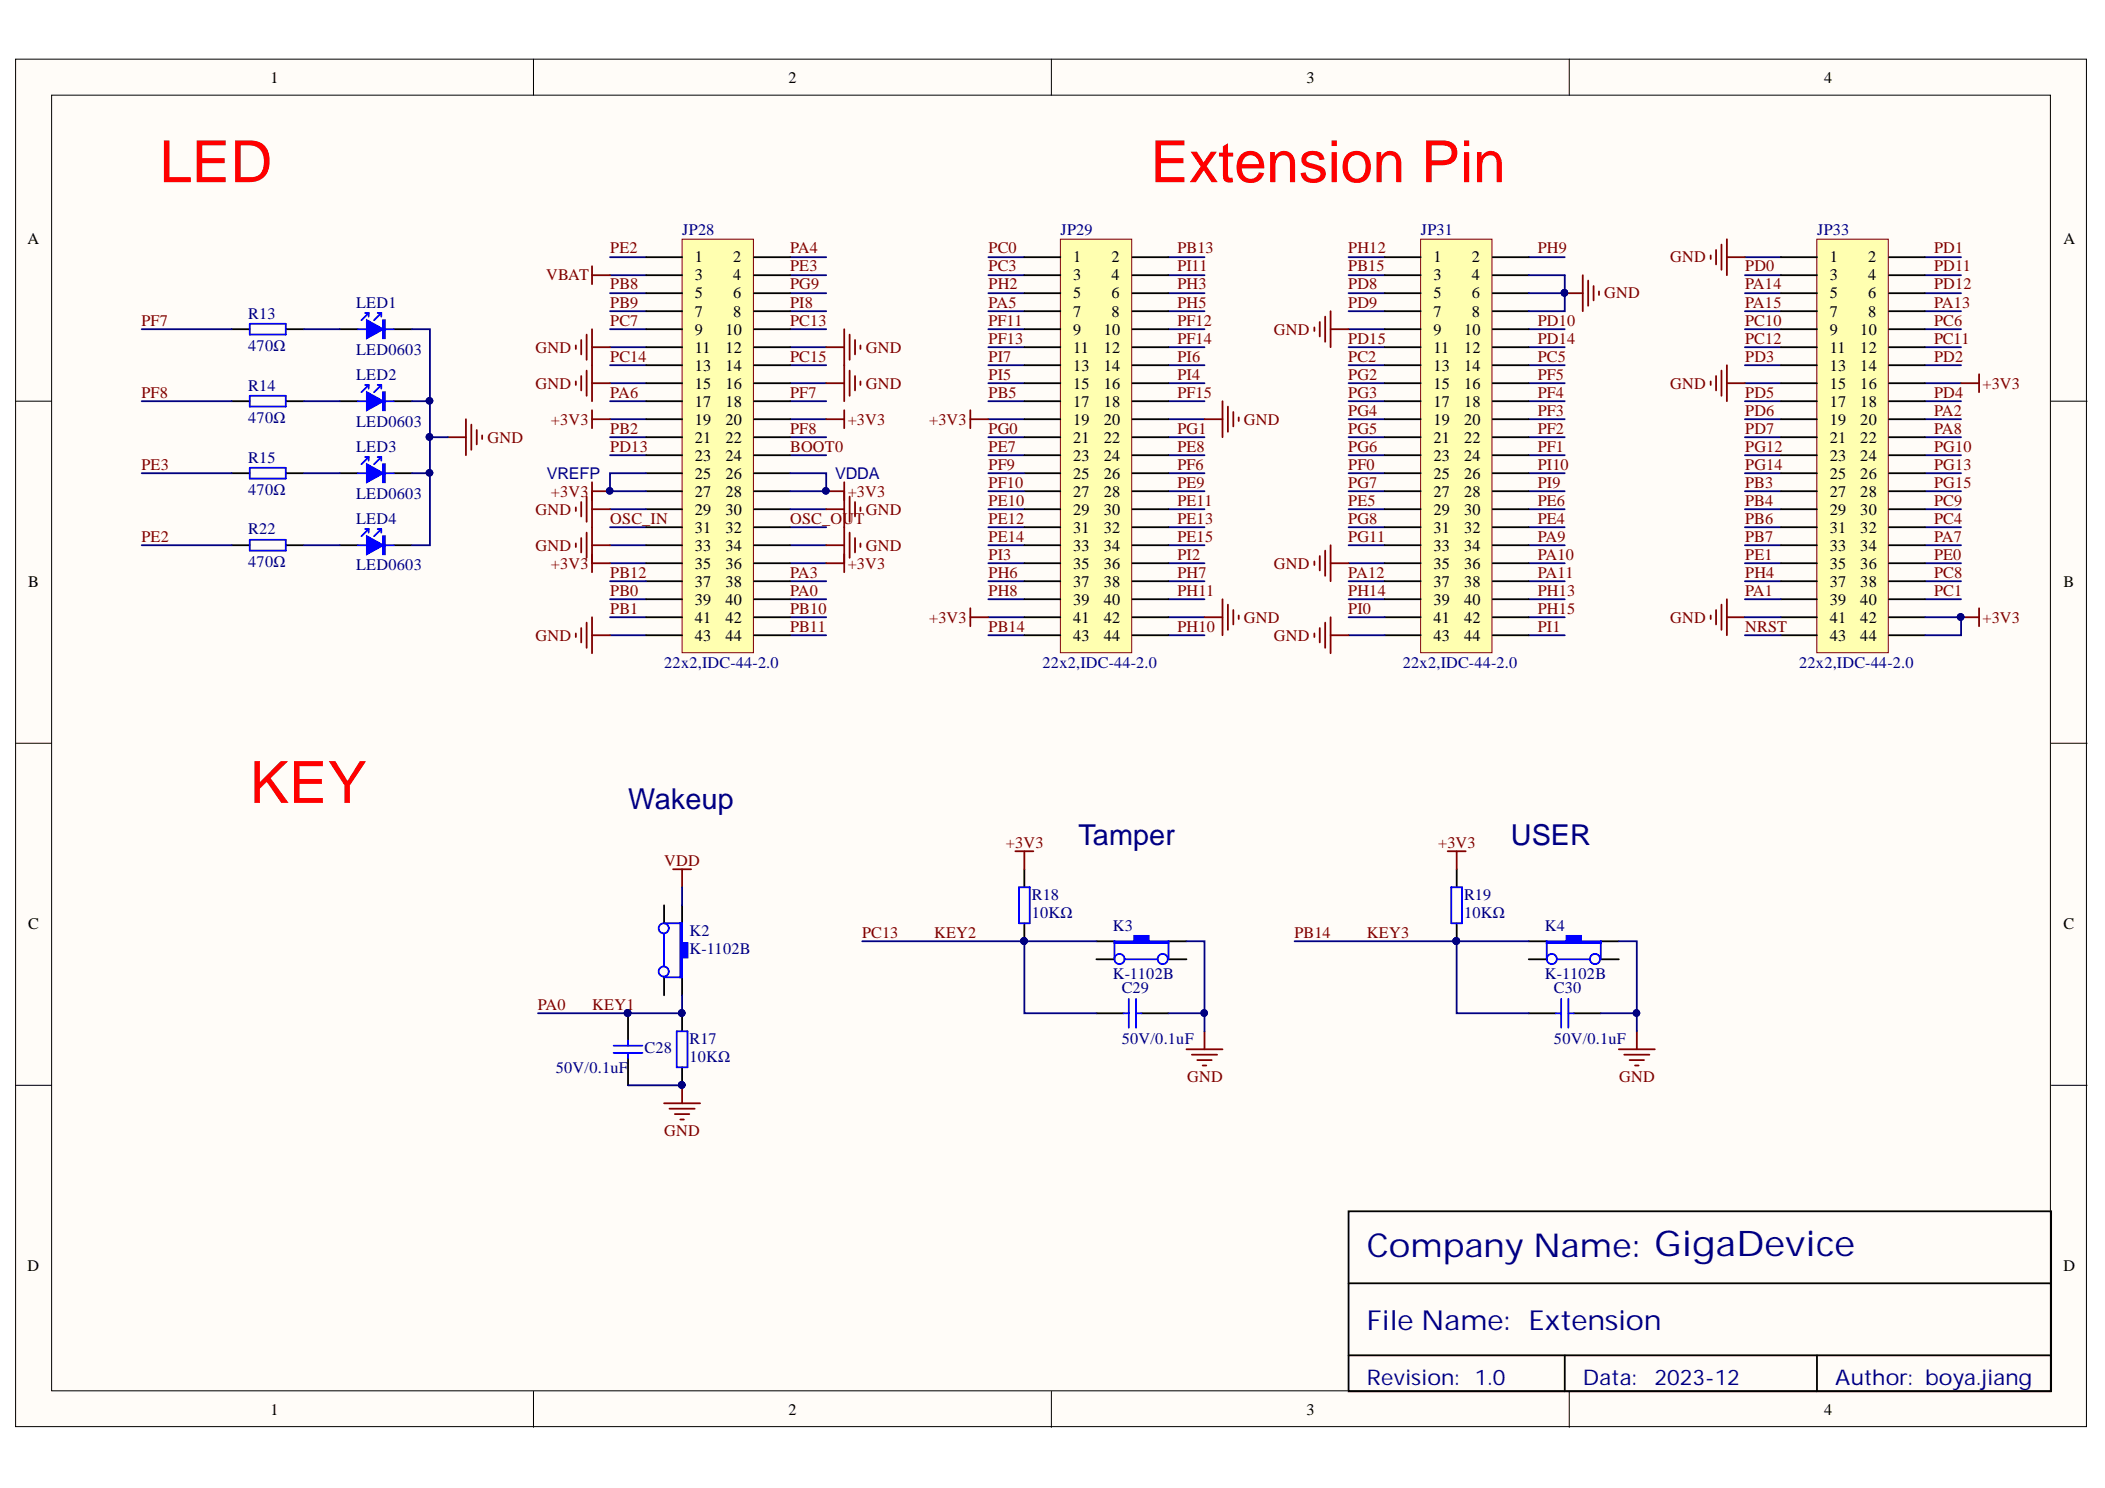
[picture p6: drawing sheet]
<svg xmlns="http://www.w3.org/2000/svg" width="297mm" height="210mm" viewBox="0 0 297 210" stroke-linecap="round" stroke-linejoin="round" font-family="sans-serif">
<defs><g id="words">
<g font-size="8.2" fill="#f00">
<text x="22.5" y="25.7">LED</text>
<text x="162.3" y="25.7">Extension Pin</text>
<text x="35.3" y="113.3">KEY</text>
</g>
<text font-size="4.6" fill="#000080" x="192.9" y="177.3">Company Name: GigaDevice</text>
<g font-size="4.1" fill="#000080">
<text x="88.7" y="114.1">Wakeup</text>
<text x="152.2" y="119.2">Tamper</text>
<text x="213.2" y="119.2">USER</text>
</g>
<text font-size="3.9" fill="#000080" x="192.9" y="187.7">File Name: Extension</text>
<g font-size="3" fill="#000080">
<text x="192.9" y="195.4">Revision: 1.0</text>
<text x="223.3" y="195.4">Data:</text>
<text x="233.5" y="195.4">2023-12</text>
<text x="259" y="195.4">Author: boya.jiang</text>
</g>
<g font-size="2.3">
<text x="38.2" y="11.7">1</text>
<text x="111.2" y="11.7">2</text>
<text x="184.3" y="11.7">3</text>
<text x="257.4" y="11.7">4</text>
<text x="3.9" y="34.5">A</text>
<text x="291.2" y="34.5">A</text>
<text x="98" y="37">1</text>
<text x="98" y="39.6">3</text>
<text x="103.5" y="37">2</text>
<text x="103.5" y="39.6">4</text>
<text x="151.4" y="37">1</text>
<text x="151.4" y="39.6">3</text>
<text x="156.8" y="37">2</text>
<text x="156.8" y="39.6">4</text>
<text x="202.3" y="37">1</text>
<text x="202.3" y="39.6">3</text>
<text x="207.7" y="37">2</text>
<text x="207.7" y="39.6">4</text>
<text x="258.2" y="37">1</text>
<text x="258.2" y="39.6">3</text>
<text x="263.6" y="37">2</text>
<text x="263.6" y="39.6">4</text>
<text x="98" y="42.1">5</text>
<text x="98" y="44.7">7</text>
<text x="98" y="47.2">9</text>
<text x="102.4" y="47.2">10</text>
<text x="103.5" y="42.1">6</text>
<text x="103.5" y="44.7">8</text>
<text x="151.4" y="42.1">5</text>
<text x="151.4" y="44.7">7</text>
<text x="151.4" y="47.2">9</text>
<text x="155.7" y="47.2">10</text>
<text x="156.8" y="42.1">6</text>
<text x="156.8" y="44.7">8</text>
<text x="202.3" y="42.1">5</text>
<text x="202.3" y="44.7">7</text>
<text x="202.3" y="47.2">9</text>
<text x="206.6" y="47.2">10</text>
<text x="207.7" y="42.1">6</text>
<text x="207.7" y="44.7">8</text>
<text x="258.2" y="42.1">5</text>
<text x="258.2" y="44.7">7</text>
<text x="258.2" y="47.2">9</text>
<text x="262.5" y="47.2">10</text>
<text x="263.6" y="42.1">6</text>
<text x="263.6" y="44.7">8</text>
<text x="98" y="49.8">11</text>
<text x="98" y="52.3">13</text>
<text x="102.4" y="49.8">12</text>
<text x="102.4" y="52.3">14</text>
<text x="151.4" y="49.8">11</text>
<text x="151.4" y="52.3">13</text>
<text x="155.7" y="49.8">12</text>
<text x="155.7" y="52.3">14</text>
<text x="202.3" y="49.8">11</text>
<text x="202.3" y="52.3">13</text>
<text x="206.6" y="49.8">12</text>
<text x="206.6" y="52.3">14</text>
<text x="258.2" y="49.8">11</text>
<text x="258.2" y="52.3">13</text>
<text x="262.5" y="49.8">12</text>
<text x="262.5" y="52.3">14</text>
<text x="98" y="54.9">15</text>
<text x="98" y="57.4">17</text>
<text x="98" y="59.9">19</text>
<text x="102.4" y="54.9">16</text>
<text x="102.4" y="57.4">18</text>
<text x="102.4" y="59.9">20</text>
<text x="151.4" y="54.9">15</text>
<text x="151.4" y="57.4">17</text>
<text x="151.4" y="59.9">19</text>
<text x="155.7" y="54.9">16</text>
<text x="155.7" y="57.4">18</text>
<text x="155.7" y="59.9">20</text>
<text x="202.3" y="54.9">15</text>
<text x="202.3" y="57.4">17</text>
<text x="202.3" y="59.9">19</text>
<text x="206.6" y="54.9">16</text>
<text x="206.6" y="57.4">18</text>
<text x="206.6" y="59.9">20</text>
<text x="258.2" y="54.9">15</text>
<text x="258.2" y="57.4">17</text>
<text x="258.2" y="59.9">19</text>
<text x="262.5" y="54.9">16</text>
<text x="262.5" y="57.4">18</text>
<text x="262.5" y="59.9">20</text>
<text x="98" y="62.5">21</text>
<text x="98" y="65">23</text>
<text x="102.4" y="62.5">22</text>
<text x="102.4" y="65">24</text>
<text x="151.4" y="62.5">21</text>
<text x="151.4" y="65">23</text>
<text x="155.7" y="62.5">22</text>
<text x="155.7" y="65">24</text>
<text x="202.3" y="62.5">21</text>
<text x="202.3" y="65">23</text>
<text x="206.6" y="62.5">22</text>
<text x="206.6" y="65">24</text>
<text x="258.2" y="62.5">21</text>
<text x="258.2" y="65">23</text>
<text x="262.5" y="62.5">22</text>
<text x="262.5" y="65">24</text>
<text x="98" y="67.5">25</text>
<text x="98" y="70.1">27</text>
<text x="102.4" y="67.5">26</text>
<text x="102.4" y="70.1">28</text>
<text x="151.4" y="67.5">25</text>
<text x="151.4" y="70.1">27</text>
<text x="155.7" y="67.5">26</text>
<text x="155.7" y="70.1">28</text>
<text x="202.3" y="67.5">25</text>
<text x="202.3" y="70.1">27</text>
<text x="206.6" y="67.5">26</text>
<text x="206.6" y="70.1">28</text>
<text x="258.2" y="67.5">25</text>
<text x="258.2" y="70.1">27</text>
<text x="262.5" y="67.5">26</text>
<text x="262.5" y="70.1">28</text>
<text x="98" y="72.6">29</text>
<text x="98" y="75.1">31</text>
<text x="98" y="77.7">33</text>
<text x="102.4" y="72.6">30</text>
<text x="102.4" y="75.1">32</text>
<text x="102.4" y="77.7">34</text>
<text x="151.4" y="72.6">29</text>
<text x="151.4" y="75.1">31</text>
<text x="151.4" y="77.7">33</text>
<text x="155.7" y="72.6">30</text>
<text x="155.7" y="75.1">32</text>
<text x="155.7" y="77.7">34</text>
<text x="202.3" y="72.6">29</text>
<text x="202.3" y="75.1">31</text>
<text x="202.3" y="77.7">33</text>
<text x="206.6" y="72.6">30</text>
<text x="206.6" y="75.1">32</text>
<text x="206.6" y="77.7">34</text>
<text x="258.2" y="72.6">29</text>
<text x="258.2" y="75.1">31</text>
<text x="258.2" y="77.7">33</text>
<text x="262.5" y="72.6">30</text>
<text x="262.5" y="75.1">32</text>
<text x="262.5" y="77.7">34</text>
<text x="4" y="82.8">B</text>
<text x="98" y="80.2">35</text>
<text x="98" y="82.8">37</text>
<text x="102.4" y="80.2">36</text>
<text x="102.4" y="82.8">38</text>
<text x="151.4" y="80.2">35</text>
<text x="151.4" y="82.8">37</text>
<text x="155.7" y="80.2">36</text>
<text x="155.7" y="82.8">38</text>
<text x="202.3" y="80.2">35</text>
<text x="202.3" y="82.8">37</text>
<text x="206.6" y="80.2">36</text>
<text x="206.6" y="82.8">38</text>
<text x="258.2" y="80.2">35</text>
<text x="258.2" y="82.8">37</text>
<text x="262.5" y="80.2">36</text>
<text x="262.5" y="82.8">38</text>
<text x="291.2" y="82.8">B</text>
<text x="98" y="85.3">39</text>
<text x="98" y="87.8">41</text>
<text x="102.4" y="85.3">40</text>
<text x="102.4" y="87.8">42</text>
<text x="151.4" y="85.3">39</text>
<text x="151.4" y="87.8">41</text>
<text x="155.7" y="85.3">40</text>
<text x="155.7" y="87.8">42</text>
<text x="202.3" y="85.3">39</text>
<text x="202.3" y="87.8">41</text>
<text x="206.6" y="85.3">40</text>
<text x="206.6" y="87.8">42</text>
<text x="258.2" y="85.3">39</text>
<text x="258.2" y="87.8">41</text>
<text x="262.5" y="85.3">40</text>
<text x="262.5" y="87.8">42</text>
<text x="98" y="90.4">43</text>
<text x="102.4" y="90.4">44</text>
<text x="151.4" y="90.4">43</text>
<text x="155.7" y="90.4">44</text>
<text x="202.3" y="90.4">43</text>
<text x="206.6" y="90.4">44</text>
<text x="258.2" y="90.4">43</text>
<text x="262.5" y="90.4">44</text>
<text x="4" y="131">C</text>
<text x="291.2" y="131">C</text>
<text x="3.9" y="179.3">D</text>
<text x="291.2" y="179.3">D</text>
<text x="38.2" y="199.6">1</text>
<text x="111.2" y="199.6">2</text>
<text x="184.3" y="199.6">3</text>
<text x="257.4" y="199.6">4</text>
</g>
<g font-size="2.3" fill="#800000">
<text x="86.1" y="35.8">PE2</text>
<text x="111.5" y="35.8">PA4</text>
<text x="139.5" y="35.8">PC0</text>
<text x="166.2" y="35.8">PB13</text>
<text x="190.3" y="35.8">PH12</text>
<text x="217" y="35.8">PH9</text>
<text x="272.9" y="35.8">PD1</text>
<text x="77.1" y="39.6">VBAT</text>
<text x="86.1" y="40.8">PB8</text>
<text x="111.5" y="38.3">PE3</text>
<text x="111.5" y="40.8">PG9</text>
<text x="139.5" y="38.3">PC3</text>
<text x="139.5" y="40.8">PH2</text>
<text x="166.2" y="38.3">PI11</text>
<text x="166.2" y="40.8">PH3</text>
<text x="190.3" y="38.3">PB15</text>
<text x="190.3" y="40.8">PD8</text>
<text x="235.7" y="37">GND</text>
<text x="246.3" y="38.3">PD0</text>
<text x="246.3" y="40.8">PA14</text>
<text x="272.9" y="38.3">PD11</text>
<text x="272.9" y="40.8">PD12</text>
<text x="20" y="46">PF7</text>
<text x="86.1" y="46">PC7</text>
<text x="86.1" y="43.4">PB9</text>
<text x="111.5" y="43.4">PI8</text>
<text x="111.5" y="46">PC13</text>
<text x="139.5" y="43.4">PA5</text>
<text x="139.5" y="46">PF11</text>
<text x="166.2" y="43.4">PH5</text>
<text x="166.2" y="46">PF12</text>
<text x="179.8" y="47.2">GND</text>
<text x="190.3" y="43.4">PD9</text>
<text x="217" y="46">PD10</text>
<text x="226.4" y="42.1">GND</text>
<text x="246.3" y="43.4">PA15</text>
<text x="246.3" y="46">PC10</text>
<text x="272.9" y="43.4">PA13</text>
<text x="272.9" y="46">PC6</text>
<text x="75.5" y="49.8">GND</text>
<text x="86.1" y="51.1">PC14</text>
<text x="111.5" y="51.1">PC15</text>
<text x="122.2" y="49.8">GND</text>
<text x="139.5" y="48.5">PF13</text>
<text x="139.5" y="51.1">PI7</text>
<text x="139.5" y="53.6">PI5</text>
<text x="166.2" y="48.5">PF14</text>
<text x="166.2" y="51.1">PI6</text>
<text x="166.2" y="53.6">PI4</text>
<text x="190.3" y="48.5">PD15</text>
<text x="190.3" y="51.1">PC2</text>
<text x="190.3" y="53.6">PG2</text>
<text x="217" y="48.5">PD14</text>
<text x="217" y="51.1">PC5</text>
<text x="217" y="53.6">PF5</text>
<text x="246.3" y="48.5">PC12</text>
<text x="246.3" y="51.1">PD3</text>
<text x="272.9" y="48.5">PC11</text>
<text x="272.9" y="51.1">PD2</text>
<text x="20" y="56.1">PF8</text>
<text x="75.5" y="54.9">GND</text>
<text x="77.7" y="59.9">+3V3</text>
<text x="86.1" y="56.1">PA6</text>
<text x="111.5" y="56.1">PF7</text>
<text x="119.6" y="59.9">+3V3</text>
<text x="122.2" y="54.9">GND</text>
<text x="131.1" y="59.9">+3V3</text>
<text x="139.5" y="56.1">PB5</text>
<text x="166.2" y="56.1">PF15</text>
<text x="175.5" y="59.9">GND</text>
<text x="190.3" y="56.1">PG3</text>
<text x="190.3" y="58.7">PG4</text>
<text x="217" y="56.1">PF4</text>
<text x="217" y="58.7">PF3</text>
<text x="235.7" y="54.9">GND</text>
<text x="246.3" y="56.1">PD5</text>
<text x="246.3" y="58.7">PD6</text>
<text x="272.9" y="56.1">PD4</text>
<text x="272.9" y="58.7">PA2</text>
<text x="279.8" y="54.9">+3V3</text>
<text x="68.8" y="62.5">GND</text>
<text x="86.1" y="61.2">PB2</text>
<text x="86.1" y="63.7">PD13</text>
<text x="111.5" y="61.2">PF8</text>
<text x="111.5" y="63.7">BOOT0</text>
<text x="139.5" y="61.2">PG0</text>
<text x="139.5" y="63.7">PE7</text>
<text x="166.2" y="61.2">PG1</text>
<text x="166.2" y="63.7">PE8</text>
<text x="190.3" y="61.2">PG5</text>
<text x="190.3" y="63.7">PG6</text>
<text x="217" y="61.2">PF2</text>
<text x="217" y="63.7">PF1</text>
<text x="246.3" y="61.2">PD7</text>
<text x="246.3" y="63.7">PG12</text>
<text x="272.9" y="61.2">PA8</text>
<text x="272.9" y="63.7">PG10</text>
<text x="20" y="66.3">PE3</text>
<text x="77.7" y="70.1">+3V3</text>
<text x="119.6" y="70.1">+3V3</text>
<text x="139.5" y="66.3">PF9</text>
<text x="139.5" y="71.3">PE10</text>
<text x="139.5" y="68.8">PF10</text>
<text x="166.2" y="66.3">PF6</text>
<text x="166.2" y="68.8">PE9</text>
<text x="166.2" y="71.3">PE11</text>
<text x="190.3" y="66.3">PF0</text>
<text x="190.3" y="68.8">PG7</text>
<text x="190.3" y="71.3">PE5</text>
<text x="217" y="66.3">PI10</text>
<text x="217" y="68.8">PI9</text>
<text x="217" y="71.3">PE6</text>
<text x="246.3" y="66.3">PG14</text>
<text x="246.3" y="68.8">PB3</text>
<text x="246.3" y="71.3">PB4</text>
<text x="272.9" y="66.3">PG13</text>
<text x="272.9" y="68.8">PG15</text>
<text x="272.9" y="71.3">PC9</text>
<text x="20" y="76.4">PE2</text>
<text x="75.5" y="77.7">GND</text>
<text x="75.5" y="72.6">GND</text>
<text x="86.1" y="73.9">OSC_IN</text>
<text x="111.5" y="73.9">OSC_OUT</text>
<text x="122.2" y="77.7">GND</text>
<text x="122.2" y="72.6">GND</text>
<text x="139.5" y="73.9">PE12</text>
<text x="139.5" y="76.4">PE14</text>
<text x="166.2" y="73.9">PE13</text>
<text x="166.2" y="76.4">PE15</text>
<text x="190.3" y="73.9">PG8</text>
<text x="190.3" y="76.4">PG11</text>
<text x="217" y="73.9">PE4</text>
<text x="217" y="76.4">PA9</text>
<text x="246.3" y="73.9">PB6</text>
<text x="246.3" y="76.4">PB7</text>
<text x="272.9" y="73.9">PC4</text>
<text x="272.9" y="76.4">PA7</text>
<text x="77.7" y="80.2">+3V3</text>
<text x="86.1" y="81.5">PB12</text>
<text x="111.5" y="81.5">PA3</text>
<text x="119.6" y="80.2">+3V3</text>
<text x="139.5" y="78.9">PI3</text>
<text x="139.5" y="81.5">PH6</text>
<text x="166.2" y="78.9">PI2</text>
<text x="166.2" y="81.5">PH7</text>
<text x="179.8" y="80.2">GND</text>
<text x="190.3" y="81.5">PA12</text>
<text x="217" y="78.9">PA10</text>
<text x="217" y="81.5">PA11</text>
<text x="246.3" y="78.9">PE1</text>
<text x="246.3" y="81.5">PH4</text>
<text x="272.9" y="78.9">PE0</text>
<text x="272.9" y="81.5">PC8</text>
<text x="86.1" y="86.6">PB1</text>
<text x="86.1" y="84">PB0</text>
<text x="111.5" y="86.6">PB10</text>
<text x="111.5" y="89.1">PB11</text>
<text x="111.5" y="84">PA0</text>
<text x="131.1" y="87.8">+3V3</text>
<text x="139.5" y="84">PH8</text>
<text x="139.5" y="89.1">PB14</text>
<text x="166.2" y="84">PH11</text>
<text x="166.2" y="89.1">PH10</text>
<text x="175.5" y="87.8">GND</text>
<text x="190.3" y="84">PH14</text>
<text x="190.3" y="86.6">PI0</text>
<text x="217" y="84">PH13</text>
<text x="217" y="86.6">PH15</text>
<text x="217" y="89.1">PI1</text>
<text x="235.7" y="87.8">GND</text>
<text x="246.3" y="84">PA1</text>
<text x="246.3" y="89.1">NRST</text>
<text x="272.9" y="84">PC1</text>
<text x="279.8" y="87.8">+3V3</text>
<text x="75.5" y="90.4">GND</text>
<text x="179.8" y="90.4">GND</text>
<text x="142" y="119.6">+3V3</text>
<text x="203" y="119.6">+3V3</text>
<text x="93.7" y="122.1">VDD</text>
<text x="121.7" y="132.3">PC13</text>
<text x="131.8" y="132.3">KEY2</text>
<text x="182.6" y="132.3">PB14</text>
<text x="192.9" y="132.3">KEY3</text>
<text x="75.9" y="142.4">PA0</text>
<text x="83.6" y="142.4">KEY1</text>
<text x="167.5" y="152.6">GND</text>
<text x="228.5" y="152.6">GND</text>
<text x="93.7" y="160.2">GND</text>
</g>
<g font-size="2.3" fill="#000080">
<text x="96.3" y="33.2">JP28</text>
<text x="149.7" y="33.2">JP29</text>
<text x="200.5" y="33.2">JP31</text>
<text x="256.4" y="33.2">JP33</text>
<text x="35" y="45">R13</text>
<text x="50.3" y="43.4">LED1</text>
<text x="35" y="49.5">470Ω</text>
<text x="50.3" y="50">LED0603</text>
<text x="50.3" y="53.6">LED2</text>
<text x="35" y="55.1">R14</text>
<text x="35" y="59.7">470Ω</text>
<text x="35" y="65.3">R15</text>
<text x="50.3" y="60.2">LED0603</text>
<text x="50.3" y="63.7">LED3</text>
<text x="35" y="69.8">470Ω</text>
<text x="50.3" y="70.3">LED0603</text>
<text x="77.2" y="67.5">VREFP</text>
<text x="117.8" y="67.5">VDDA</text>
<text x="35" y="75.4">R22</text>
<text x="50.3" y="73.9">LED4</text>
<text x="35" y="80">470Ω</text>
<text x="50.3" y="80.5">LED0603</text>
<text x="93.7" y="94.2">22x2,IDC-44-2.0</text>
<text x="147.1" y="94.2">22x2,IDC-44-2.0</text>
<text x="198" y="94.2">22x2,IDC-44-2.0</text>
<text x="253.9" y="94.2">22x2,IDC-44-2.0</text>
<text x="145.6" y="127">R18</text>
<text x="145.6" y="129.5">10KΩ</text>
<text x="157" y="131.3">K3</text>
<text x="206.6" y="127">R19</text>
<text x="206.6" y="129.5">10KΩ</text>
<text x="218" y="131.3">K4</text>
<text x="97.3" y="132">K2</text>
<text x="97.3" y="134.6">K-1102B</text>
<text x="157" y="138.1">K-1102B</text>
<text x="158.3" y="140.1">C29</text>
<text x="218" y="138.1">K-1102B</text>
<text x="219.3" y="140.1">C30</text>
<text x="90.9" y="148.5">C28</text>
<text x="97.3" y="147.2">R17</text>
<text x="97.3" y="149.8">10KΩ</text>
<text x="158.3" y="147.2">50V/0.1uF</text>
<text x="219.3" y="147.2">50V/0.1uF</text>
<text x="78.4" y="151.3">50V/0.1uF</text>
</g>
</g></defs>
<g fill="#fffcf8" stroke="#000" stroke-width=".14">
<path d="M2.2 8.3h292.2v192.9h-292.2z"/>
<path d="M7.3 13.4h282v182.8h-282z"/>
</g>
<path d="M75.3 8.3v5.1M148.4 8.3v5.1M221.4 8.3v5.1M2.2 56.6h5.1M289.4 56.6h5.1M2.2 104.8h5.1M289.4 104.8h5.1M2.2 153.1h5.1M289.4 153.1h5.1M75.3 196.3v5M148.4 196.3v5M221.4 196.3v5" fill="none" stroke="#000" stroke-width=".14"/>
<path d="M154.7 132.8h2.6M164.9 132.8h2.5M190.3 170.9h99.1v25.4h-99.1zM190.3 181h99.1M190.3 191.2h99.1M220.8 191.2v5.1M256.4 191.2v5.1" fill="none" stroke="#000" stroke-width=".25"/>
<path d="M157.3 132.8h2.8v-.8h2v.8h2.8v.2h-7.6z" fill-rule="evenodd" fill="#00f"/>
<g fill="none" stroke="#00f" stroke-width=".25">
<path d="M143.8 125.2h1.5v5h-1.5zM157.3 132.8h2.8v-.8h2v.8h2.8v.2h-7.6zM157.3 132.8v2.5M158.8 135.3h4.6M164.9 132.8v2.5M158.5 142.9h.8M159.3 140.9v4.1M160.3 142.9h.8M160.3 140.9v4.1"/>
<circle cx="158" cy="135.3" r=".72"/>
<circle cx="164.1" cy="135.3" r=".72"/>
</g>
<path d="M144.5 122.6v2.6M144.5 130.2v2.6M154.7 135.3h2.6M164.9 135.3h2.5M215.7 132.8h2.6M225.9 132.8h2.5M154.7 142.9h3.8M161.1 142.9h3.8" fill="none" stroke="#000" stroke-width=".25"/>
<circle cx="144.5" cy="132.7" r=".46" fill="#000080" stroke="#000080" stroke-width=".14"/>
<path d="M143.3 120.1h2.5M144.5 120.1v2.5M167.4 148h5.1M168.2 148.8h3.5M168.9 149.5h2.1M169.7 150.3h.5M170 145.5v2.5" fill="none" stroke="#800000" stroke-width=".25"/>
<path d="M218.3 132.8h2.8v-.8h2v.8h2.8v.2h-7.6z" fill-rule="evenodd" fill="#00f"/>
<g fill="none" stroke="#00f" stroke-width=".25">
<path d="M204.8 125.2h1.5v5h-1.5zM218.3 132.8h2.8v-.8h2v.8h2.8v.2h-7.6zM218.3 132.8v2.5M219.8 135.3h4.6M225.9 132.8v2.5M219.5 142.9h.8M220.3 140.9v4.1M221.3 142.9h.8M221.3 140.9v4.1"/>
<circle cx="219" cy="135.3" r=".72"/>
<circle cx="225.1" cy="135.3" r=".72"/>
</g>
<path d="M48 46.4h2.5M55.6 46.4h2.5M205.6 122.6v2.6M205.6 130.2v2.6M215.7 135.3h2.6M225.9 135.3h2.5M215.7 142.9h3.8M222.1 142.9h3.8" fill="none" stroke="#000" stroke-width=".25"/>
<circle cx="205.5" cy="132.7" r=".47" fill="#000080" stroke="#000080" stroke-width=".14"/>
<path d="M204.3 120.1h2.5M205.6 120.1v2.5M228.4 148h5.1M229.2 148.8h3.6M230 149.5h2M230.7 150.3h.5M231 145.5v2.5" fill="none" stroke="#800000" stroke-width=".25"/>
<path d="M51.8 45.2l2.3 1.2-2.3 1.3z" fill="#00f"/>
<path d="M35.2 45.7h5.1v1.5h-5.1zM50.5 46.4h1.3M51.5 44.2h.5M51.8 45.2l2.3 1.2-2.3 1.3zM52 44.2l-1 1M52 44.2v.5M53.3 44.2h.5M53.8 44.2l-1 1M53.8 44.2v.5M54.1 45.2h.2v2.5h-.2zM54.2 45.2v2.5M54.3 46.4h1.3" fill="none" stroke="#00f" stroke-width=".25"/>
<path d="M32.7 46.4h2.5M40.3 46.4h2.6M48 56.6h2.5M55.6 56.6h2.5" fill="none" stroke="#000" stroke-width=".25"/>
<path d="M51.8 55.3l2.3 1.3-2.3 1.3z" fill="#00f"/>
<path d="M35.2 55.8h5.1v1.6h-5.1zM50.5 56.6h1.3M51.5 54.3h.5M51.8 55.3l2.3 1.3-2.3 1.3zM52 54.3l-1 1M52 54.3v.5M53.3 54.3h.5M53.8 54.3l-1 1M53.8 54.3v.5M54.1 55.3h.2v2.6h-.2zM54.2 55.3v2.6M54.3 56.6h1.3" fill="none" stroke="#00f" stroke-width=".25"/>
<path d="M32.7 56.6h2.5M40.3 56.6h2.6M48 66.8h2.5M55.6 66.8h2.5" fill="none" stroke="#000" stroke-width=".25"/>
<path d="M65.7 59.1v5.1M66.5 59.9v3.6M63.2 61.7h2.5M67.3 60.7v2M68 61.4v.5" fill="none" stroke="#800000" stroke-width=".25"/>
<path d="M51.8 65.5l2.3 1.3-2.3 1.2z" fill="#00f"/>
<path d="M35.2 66h5.1v1.5h-5.1zM50.5 66.8h1.3M51.5 64.5h.5M51.8 65.5l2.3 1.3-2.3 1.2zM52 64.5l-1 1M52 64.5v.5M53.3 64.5h.5M53.8 64.5l-1 1M53.8 64.5v.5M54.1 65.5h.2v2.5h-.2zM54.2 65.5v2.5M54.3 66.8h1.3" fill="none" stroke="#00f" stroke-width=".25"/>
<path d="M32.7 66.8h2.5M40.3 66.8h2.6M48 76.9h2.5M55.6 76.9h2.5" fill="none" stroke="#000" stroke-width=".25"/>
<path d="M51.8 75.6l2.3 1.3-2.3 1.3z" fill="#00f"/>
<path d="M35.2 76.2h5.1v1.5h-5.1zM50.5 76.9h1.3M51.5 74.6h.5M51.8 75.6l2.3 1.3-2.3 1.3zM52 74.6l-1 1M52 74.6v.5M53.3 74.6h.5M53.8 74.6l-1 1M53.8 74.6v.5M54.1 75.6h.2v2.6h-.2zM54.2 75.6v2.6M54.3 76.9h1.3" fill="none" stroke="#00f" stroke-width=".25"/>
<path d="M32.7 76.9h2.5M40.3 76.9h2.6M96.3 127.7v2.5M96.3 137.9v2.5" fill="none" stroke="#000" stroke-width=".25"/>
<path d="M95 122.6h2.5M96.3 122.6v2.6" fill="none" stroke="#800000" stroke-width=".25"/>
<path d="M96 130.2h.3v2.8h.7v2.1h-.7v2.8h-.3z" fill-rule="evenodd" fill="#00f"/>
<g fill="none" stroke="#00f" stroke-width=".25">
<path d="M93.7 130.2h2.6M93.7 137.9h2.6M93.7 131.8v4.5M96 130.2h.3v2.8h.7v2.1h-.7v2.8h-.3zM86.6 147.5h4.1M86.6 148.5h4.1M88.6 146.7v.8M88.6 148.5v.8M95.5 145.5h1.5v5.1h-1.5z"/>
<circle cx="93.7" cy="131" r=".71"/>
<circle cx="93.7" cy="137" r=".71"/>
</g>
<path d="M93.7 127.7v2.5M93.7 137.9v2.5M88.6 142.9v3.8M88.6 149.3v3.8M96.3 142.9v2.6M96.3 150.6v2.5" fill="none" stroke="#000" stroke-width=".25"/>
<g fill="#000080" stroke="#000080" stroke-width=".14">
<circle cx="96.2" cy="142.9" r=".46"/>
<circle cx="96.2" cy="153" r=".46"/>
<circle cx="88.6" cy="142.9" r=".47"/>
<circle cx="169.9" cy="142.9" r=".46"/>
<circle cx="144.5" cy="132.7" r=".46"/>
<circle cx="230.9" cy="142.9" r=".46"/>
<circle cx="205.5" cy="132.7" r=".47"/>
<circle cx="60.6" cy="56.5" r=".46"/>
<circle cx="60.6" cy="61.6" r=".47"/>
<circle cx="60.6" cy="66.7" r=".46"/>
</g>
<path d="M93.7 155.6h5.1M94.5 156.4h3.5M95.2 157.2h2.1M96 157.9h.5M96.3 153.1v2.5" fill="none" stroke="#800000" stroke-width=".25"/>
<g fill="none" stroke="#000080" stroke-width=".25">
<path d="M86.1 36.3h5.1M86.1 38.8h5.1M111.5 36.3h5.1M111.5 38.8h5.1M139.5 36.3h5M139.5 38.8h5M164.9 36.3h5.1M164.9 38.8h5.1M190.3 36.3h5.1M190.3 38.8h5.1M215.7 36.3h5.1M246.2 36.3h5.1"/>
<path d="M246.2 38.8h5.1M271.6 36.3h5.1M271.6 38.8h5.1M20 46.4h12.7M20 56.6h12.7M42.9 46.4h5.1M42.9 56.6h5.1M58.1 46.4h2.6v30.5h-2.6M58.1 56.6h2.6M86.1 41.4h5.1M86.1 43.9h5.1M86.1 46.4h5.1"/>
<path d="M86.1 49h5.1M86.1 51.5h5.1M86.1 54.1h5.1M86.1 56.6h5.1M86.1 59.1h5.1M111.5 41.4h5.1M111.5 43.9h5.1M111.5 46.4h5.1M111.5 49h5.1M111.5 51.5h5.1M111.5 54.1h5.1M111.5 56.6h5.1"/>
<path d="M111.5 59.1h5.1M139.5 41.4h5M139.5 43.9h5M139.5 46.4h5M139.5 49h5M139.5 51.5h5M139.5 54.1h5M139.5 56.6h5M139.5 59.1h5M164.9 41.4h5.1M164.9 43.9h5.1M164.9 46.4h5.1"/>
<path d="M164.9 49h5.1M164.9 51.5h5.1M164.9 54.1h5.1M164.9 56.6h5.1M164.9 59.1h5.1M190.3 41.4h5.1M190.3 43.9h5.1M190.3 46.4h5.1M190.3 49h5.1M190.3 51.5h5.1M190.3 54.1h5.1M190.3 56.6h5.1"/>
<path d="M190.3 59.1h5.1M215.7 46.4h5.1M215.7 49h5.1M215.7 51.5h5.1M215.7 54.1h5.1M215.7 56.6h5.1M215.7 59.1h5.1M246.2 41.4h5.1M246.2 43.9h5.1M246.2 46.4h5.1M246.2 49h5.1M246.2 51.5h5.1"/>
<path d="M246.2 54.1h5.1M246.2 56.6h5.1M246.2 59.1h5.1M271.6 41.4h5.1M271.6 43.9h5.1M271.6 46.4h5.1M271.6 49h5.1M271.6 51.5h5.1M271.6 54.1h5.1M271.6 56.6h5.1M271.6 59.1h5.1M20 76.9h12.7"/>
<path d="M20 66.8h12.7M42.9 76.9h5.1M42.9 66.8h5.1M58.1 66.8h2.6M60.7 61.7h2.5M86.1 61.7h5.1M86.1 64.2h5.1M86.1 74.4h5.1M86.1 76.9h5.1M86.1 79.5h5.1M111.5 61.7h5.1M111.5 64.2h5.1"/>
<path d="M111.5 74.4h5.1M111.5 76.9h5.1M111.5 79.5h5.1M139.5 61.7h5M139.5 64.2h5M139.5 74.4h5M139.5 76.9h5M139.5 79.5h5M139.5 71.8h5M164.9 61.7h5.1M164.9 64.2h5.1M164.9 74.4h5.1"/>
<path d="M164.9 76.9h5.1M164.9 79.5h5.1M164.9 66.8h5.1M164.9 69.3h5.1M164.9 71.8h5.1M190.3 61.7h5.1M190.3 64.2h5.1M190.3 74.4h5.1M190.3 76.9h5.1M190.3 79.5h5.1M190.3 66.8h5.1M190.3 69.3h5.1"/>
<path d="M190.3 71.8h5.1M215.7 61.7h5.1M215.7 64.2h5.1M215.7 74.4h5.1M215.7 76.9h5.1M215.7 79.5h5.1M215.7 66.8h5.1M215.7 69.3h5.1M215.7 71.8h5.1M246.2 61.7h5.1M246.2 64.2h5.1M246.2 74.4h5.1"/>
<path d="M246.2 76.9h5.1M246.2 79.5h5.1M246.2 66.8h5.1M246.2 69.3h5.1M246.2 71.8h5.1M271.6 61.7h5.1M271.6 64.2h5.1M271.6 74.4h5.1M271.6 76.9h5.1M271.6 79.5h5.1M271.6 66.8h5.1M271.6 69.3h5.1"/>
<path d="M271.6 71.8h5.1M86.1 84.5h5.1M86.1 87.1h5.1M86.1 89.6h5.1M111.5 84.5h5.1M111.5 87.1h5.1M111.5 89.6h5.1M111.5 82h5.1M139.5 84.5h5M139.5 87.1h5M139.5 89.6h5M139.5 82h5"/>
<path d="M164.9 84.5h5.1M164.9 87.1h5.1M164.9 89.6h5.1M164.9 82h5.1M190.3 84.5h5.1M190.3 82h5.1M215.7 84.5h5.1M215.7 87.1h5.1M215.7 89.6h5.1M215.7 82h5.1M246.2 82h5.1M271.6 84.5h5.1"/>
<path d="M271.6 82h5.1M96.3 125.2v2.5M121.7 132.8h33M144.5 132.8v10.1h10.2M167.4 132.8h2.6v12.7M182.7 132.8h33M205.6 132.8v10.1h10.1M228.4 132.8h2.6v12.7M88.6 153.1h7.7M96.3 140.4v2.5h-20.4M164.9 142.9h5.1M225.9 142.9h5.1"/>
</g>
<path d="M96.3 33.7h10v58.4h-10z" fill="#ffffb0" stroke="#800000" stroke-width=".14"/>
<g fill="none" stroke="#000" stroke-width=".25">
<path d="M91.2 36.3h5.1M91.2 38.8h5.1M106.4 36.3h5.1M106.4 38.8h5.1M91.2 41.4h5.1M91.2 43.9h5.1M91.2 46.4h5.1M91.2 49h5.1M91.2 51.5h5.1M91.2 54.1h5.1M91.2 56.6h5.1M91.2 59.1h5.1"/>
<path d="M106.4 41.4h5.1M106.4 43.9h5.1M106.4 46.4h5.1M106.4 49h5.1M106.4 51.5h5.1M106.4 54.1h5.1M106.4 56.6h5.1M106.4 59.1h5.1M91.2 61.7h5.1M91.2 64.2h5.1M91.2 66.8h5.1M91.2 69.3h5.1"/>
<path d="M91.2 71.8h5.1M91.2 74.4h5.1M91.2 76.9h5.1M91.2 79.5h5.1M106.4 61.7h5.1M106.4 64.2h5.1M106.4 66.8h5.1M106.4 69.3h5.1M106.4 71.8h5.1M106.4 74.4h5.1M106.4 76.9h5.1M106.4 79.5h5.1"/>
<path d="M91.2 82h5.1M91.2 84.5h5.1M91.2 87.1h5.1M91.2 89.6h5.1M106.4 82h5.1M106.4 84.5h5.1M106.4 87.1h5.1M106.4 89.6h5.1"/>
</g>
<path d="M149.6 33.7h10.1v58.4h-10.1z" fill="#ffffb0" stroke="#800000" stroke-width=".14"/>
<g fill="none" stroke="#000" stroke-width=".25">
<path d="M144.5 36.3h5.1M144.5 38.8h5.1M159.8 36.3h5.1M159.8 38.8h5.1M144.5 41.4h5.1M144.5 43.9h5.1M144.5 46.4h5.1M144.5 49h5.1M144.5 51.5h5.1M144.5 54.1h5.1M144.5 56.6h5.1M144.5 59.1h5.1"/>
<path d="M159.8 41.4h5.1M159.8 43.9h5.1M159.8 46.4h5.1M159.8 49h5.1M159.8 51.5h5.1M159.8 54.1h5.1M159.8 56.6h5.1M159.8 59.1h5.1M144.5 61.7h5.1M144.5 64.2h5.1M144.5 66.8h5.1M144.5 69.3h5.1"/>
<path d="M144.5 71.8h5.1M144.5 74.4h5.1M144.5 76.9h5.1M144.5 79.5h5.1M159.8 61.7h5.1M159.8 64.2h5.1M159.8 66.8h5.1M159.8 69.3h5.1M159.8 71.8h5.1M159.8 74.4h5.1M159.8 76.9h5.1M159.8 79.5h5.1"/>
<path d="M144.5 82h5.1M144.5 84.5h5.1M144.5 87.1h5.1M144.5 89.6h5.1M159.8 82h5.1M159.8 84.5h5.1M159.8 87.1h5.1M159.8 89.6h5.1"/>
</g>
<path d="M200.5 33.7h10v58.4h-10z" fill="#ffffb0" stroke="#800000" stroke-width=".14"/>
<g fill="none" stroke="#000" stroke-width=".25">
<path d="M195.4 36.3h5.1M195.4 38.8h5.1M210.6 36.3h5.1M210.6 38.8h5.1M195.4 41.4h5.1M195.4 43.9h5.1M195.4 46.4h5.1M195.4 49h5.1M195.4 51.5h5.1M195.4 54.1h5.1M195.4 56.6h5.1M195.4 59.1h5.1"/>
<path d="M210.6 41.4h5.1M210.6 43.9h5.1M210.6 46.4h5.1M210.6 49h5.1M210.6 51.5h5.1M210.6 54.1h5.1M210.6 56.6h5.1M210.6 59.1h5.1M195.4 61.7h5.1M195.4 64.2h5.1M195.4 66.8h5.1M195.4 69.3h5.1"/>
<path d="M195.4 71.8h5.1M195.4 74.4h5.1M195.4 76.9h5.1M195.4 79.5h5.1M210.6 61.7h5.1M210.6 64.2h5.1M210.6 66.8h5.1M210.6 69.3h5.1M210.6 71.8h5.1M210.6 74.4h5.1M210.6 76.9h5.1M210.6 79.5h5.1"/>
<path d="M195.4 82h5.1M195.4 84.5h5.1M195.4 87.1h5.1M195.4 89.6h5.1M210.6 82h5.1M210.6 84.5h5.1M210.6 87.1h5.1M210.6 89.6h5.1"/>
</g>
<path d="M256.4 33.7h10.1v58.4h-10.1z" fill="#ffffb0" stroke="#800000" stroke-width=".14"/>
<g fill="none" stroke="#000" stroke-width=".25">
<path d="M251.3 36.3h5.1M251.3 38.8h5.1M266.6 36.3h5M266.6 38.8h5M251.3 41.4h5.1M251.3 43.9h5.1M251.3 46.4h5.1M251.3 49h5.1M251.3 51.5h5.1M251.3 54.1h5.1M251.3 56.6h5.1M251.3 59.1h5.1"/>
<path d="M266.6 41.4h5M266.6 43.9h5M266.6 46.4h5M266.6 49h5M266.6 51.5h5M266.6 54.1h5M266.6 56.6h5M266.6 59.1h5M251.3 61.7h5.1M251.3 64.2h5.1M251.3 66.8h5.1M251.3 69.3h5.1"/>
<path d="M251.3 71.8h5.1M251.3 74.4h5.1M251.3 76.9h5.1M251.3 79.5h5.1M266.6 61.7h5M266.6 64.2h5M266.6 66.8h5M266.6 69.3h5M266.6 71.8h5M266.6 74.4h5M266.6 76.9h5M266.6 79.5h5"/>
<path d="M251.3 82h5.1M251.3 84.5h5.1M251.3 87.1h5.1M251.3 89.6h5.1M266.6 82h5M266.6 84.5h5M266.6 87.1h5M266.6 89.6h5"/>
</g>
<g fill="none" stroke="#800000" stroke-width=".25">
<path d="M83.5 37.6v2.5M83.5 38.8h2.6M223.3 38.8v5.1M224.1 39.6v3.5M241.4 36v.5M242.2 35.3v2M242.9 34.5v3.6M243.7 33.7v5.1M243.7 36.3h2.5M81.3 48.7v.5M81.3 53.8v.5M82 48v2"/>
<path d="M82 53v2.1M82.8 47.2v3.6M82.8 52.3v3.5M83.5 46.4v10.2M83.5 57.9v2.5M83.5 59.1h2.6M83.5 49h2.6M83.5 54.1h2.6M116.6 59.1h2.5M116.6 49h2.5M116.6 54.1h2.5M119.1 46.4v10.2"/>
<path d="M119.1 57.9v2.5M119.9 47.2v3.6M119.9 52.3v3.5M120.7 48v2M120.7 53v2.1M121.4 48.7v.5M121.4 53.8v.5M136.9 59.1h2.6M136.9 57.9v2.5M170 59.1h2.5M172.5 56.6v5.1M173.3 57.4v3.5"/>
<path d="M174 58.1v2.1M174.8 58.9v.5M185.5 46.2v.5M186.2 45.4v2.1M187 44.7v3.5M187.8 43.9v5.1M187.8 46.4h2.5M220.8 41.4h2.5M224.9 40.3v2.1M225.6 41.1v.5M241.4 53.8v.5M242.2 53v2.1"/>
<path d="M242.9 52.3v3.5M243.7 51.5v5.1M243.7 54.1h2.5M276.7 54.1h2.6M279.3 52.8v2.5M81.3 71.6v.5M81.3 76.7v.5M82 70.8v2M82 75.9v2M82.8 70.1v3.5M82.8 75.1v3.6M83.5 79.5h2.6"/>
<path d="M83.5 68v12.7M83.5 76.9h2.6M83.5 71.8h2.6M83.5 69.3h2.6M116.6 79.5h2.5M116.6 76.9h2.5M116.6 71.8h2.5M116.6 69.3h2.5M119.1 68v12.7M119.9 70.1v3.5M119.9 75.1v3.6M120.7 70.8v2"/>
<path d="M120.7 75.9v2M121.4 71.6v.5M121.4 76.7v.5M185.5 79.2v.5M186.2 78.4v2.1M187 77.7v3.5M187.8 79.5h2.5M187.8 76.9v5.1M81.3 89.4v.5M82 88.6v2M82.8 87.8v3.6M83.5 87.1v5"/>
<path d="M83.5 89.6h2.6M136.9 87.1h2.6M136.9 85.8v2.5M170 87.1h2.5M172.5 84.5v5.1M173.3 85.3v3.5M174 86.1v2M174.8 86.8v.5M185.5 89.4v.5M186.2 88.6v2M187 87.8v3.6M187.8 89.6h2.5"/>
<path d="M187.8 87.1v5M241.4 86.8v.5M242.2 86.1v2M242.9 85.3v3.5M243.7 84.5v5.1M243.7 87.1h2.5M276.7 87.1h2.6M279.3 85.8v2.5"/>
</g>
<g fill="none" stroke="#000080" stroke-width=".25">
<path d="M215.7 38.8h5.1v2.6M215.7 41.4h5.1M220.8 41.4v2.5h-5.1M86.1 71.8h5.1M91.2 66.8h-5.1v2.5h5.1M111.5 66.8h5.1v2.5h-5.1M111.5 71.8h5.1M139.5 66.8h5M139.5 69.3h5M86.1 82h5.1M190.3 89.6h5.1M190.3 87.1h5.1"/>
<path d="M246.2 84.5h5.1M246.2 89.6h5.1M246.2 87.1h5.1M271.6 87.1h5.1v2.5h-5.1"/>
</g>
<g fill="#000080" stroke="#000080" stroke-width=".14">
<circle cx="276.7" cy="87" r=".47"/>
<circle cx="86" cy="69.2" r=".46"/>
<circle cx="116.5" cy="69.2" r=".46"/>
<circle cx="220.8" cy="41.3" r=".46"/>
</g>
<use href="#words"/>
</svg>
